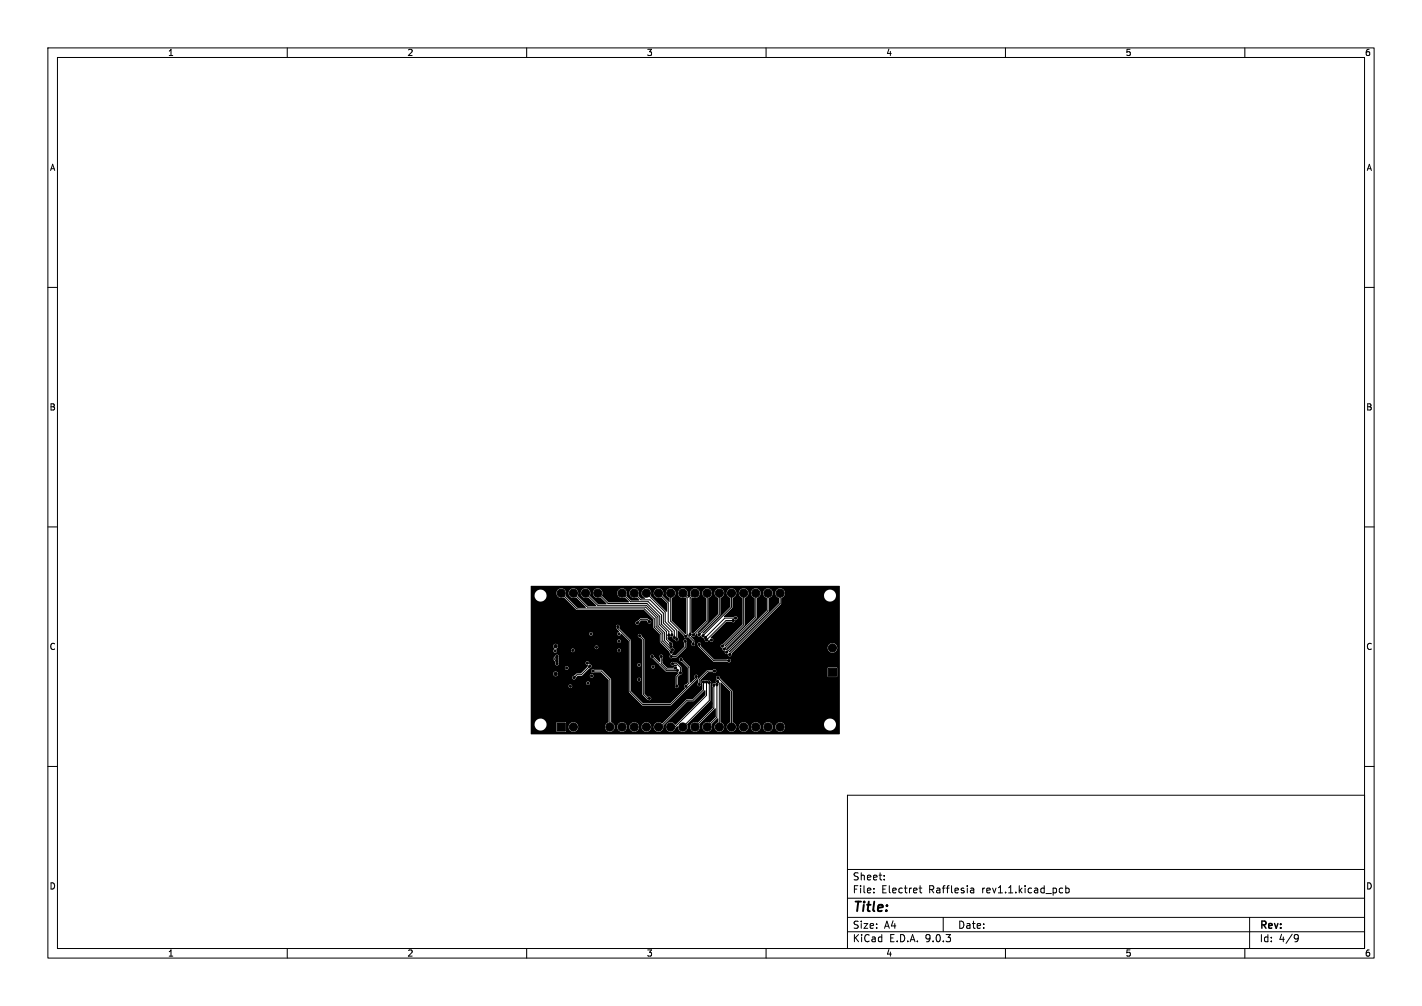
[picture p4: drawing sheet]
<svg xmlns="http://www.w3.org/2000/svg" width="297mm" height="210mm" viewBox="0 0 297 210" stroke-linecap="round" stroke-linejoin="round" font-family="sans-serif">
<defs><g id="words">
<text font-size="2.8" x="178" y="190.9">Title:</text>
<g font-size="2.1">
<text x="178" y="184">Sheet:</text>
<text x="178" y="186.7">File:</text>
<text x="184.1" y="186.7">Electret</text>
<text x="194" y="186.7">Rafflesia</text>
<text x="205.2" y="186.7">rev1.1.kicad_pcb</text>
<text x="178" y="196.9">KiCad</text>
<text x="178" y="194.1">Size:</text>
<text x="184.7" y="194.1">A4</text>
<text x="185.7" y="196.9">E.D.A.</text>
<text x="193.3" y="196.9">9.0.3</text>
<text x="200" y="194.1">Date:</text>
<text x="263" y="194.3">Rev:</text>
<text x="263" y="196.9">Id:</text>
<text x="267.1" y="196.9">4/9</text>
</g>
<g font-size="1.8">
<text x="35" y="11.9">1</text>
<text x="85" y="11.9">2</text>
<text x="135" y="11.9">3</text>
<text x="185" y="11.9">4</text>
<text x="235" y="11.9">5</text>
<text x="285" y="11.9">6</text>
<text x="10.3" y="35.9">A</text>
<text x="285.4" y="35.9">A</text>
<text x="10.3" y="85.9">B</text>
<text x="285.3" y="85.9">B</text>
<text x="10.3" y="135.9">C</text>
<text x="285.3" y="135.9">C</text>
<text x="10.3" y="185.9">D</text>
<text x="285.3" y="185.9">D</text>
<text x="35" y="199.9">1</text>
<text x="85" y="199.9">2</text>
<text x="135" y="199.9">3</text>
<text x="185" y="199.9">4</text>
<text x="235" y="199.9">5</text>
<text x="285" y="199.9">6</text>
</g>
</g></defs>
<g fill="none" stroke="#000" stroke-width=".21">
<path d="M10 10h277v190h-277zM12 12h273v186h-273zM60 10v2M110 10v2M160 10v2M210 10v2M260 10v2M10 60h2M285 60h2M10 110h2M285 110h2M116.3 137l-.4 .4v.3l.4 .3"/>
<path d="M117.2 123.8l3.3 3.3h14.1l2.1 2.1v1.7l1.3 1.4v1.7l2.2 2.1M119.8 123.8l2.9 2.9h12.2l2.1 2.2v1.9l1.4 1.4v1.6l1.8 1.8h.3M122.3 123.8l2.5 2.6h10.2l2.4 2.4v1.9l1.4 1.4v1.6l1.4 1.3M123.2 139.1l-1.8 1.7h-.9l-.6 .7M124.8 123.8l2.2 2.2h8.1l2.7 2.7v1.7l1.4 1.4v1.7l.9 .9M129 130.8v.4l2.6 2.5v10.7l2.6 2.7h5.9l5.3-5.4v-.5M129.9 123.8l1.8 1.8h3.7l2.8 2.8v1.9l1.5 1.5v.8M132.5 123.8l1.4 1.4h1.9l2.8 2.8v2l1.7 1.8v.8M133.6 132.7l.8 .8v11.4l.9 .9h.3M135 123.8l3.9 4v2l1.9 1.9v1.4M135.6 129.8l-.5-.5h-1.2l-.8 .7M136.2 137l2.9 3h2.4"/>
<path d="M137.5 123.8l2.1 2.1v3.9l1.8 1.8v1.9M138.1 137v1.5l1.2 1.2h1.6l.2-.3M140.1 123.8v5.9l3.2 3.1M140.5 138.6h.9l.7 .7v1.2l-.7 .7v2.1M142.2 137.7l1.7 1.6v3.3l-.6 .7M142.6 123.8l.9 .9v7.8l1.3 1.2v.8M143.1 133.9v1.2l-1.9 1.9h-1M145.2 123.8l-1.1 1v7.7M146 134.5v.4l3.1 3h3.2M147.7 123.8v5.9l-2.9 2.8M150.2 123.8v4.5l-4.2 4.2M152.8 123.8v2.9l-6 6"/>
<path d="M153.2 129.5h-1.6l-4 4.1M153.7 129h-2.3l-4.1 4.1M155.3 123.8v6.6l-4.4 4.5M157.9 123.8v5.1l-6.6 6.6M160.4 123.8v3.7l-8.6 8.6M162.9 123.8v2.2l-10.5 10.7M123.8 140.1h1.8l1.8 1.8v9.9M146.9 142.4v1.6l-2.1 2.2h-1.3l-5.6 5.6h-.4M147.6 142.4v2.8l-6.6 6.6h-.9M148.2 142.5v3.7l-5.6 5.6M149.1 143v4.8l-3.9 4M149.2 140.1h-1.4l-1.8 1.8v1"/>
<path d="M149.7 142.9v6.8l-2 2.1M149.9 142.2l.3 .4v9.2M150 141.5l2.8 2.8v7.5M10 160h2M177 166h108v32h-108zM285 160h2M60 198v2M110 198v2M160 198v2M177 194.5h108M177 191.5h108M177 187.5h108"/>
<path d="M177 181.5h108M182.5 186.3v.1M182.5 185.5v.1M184.7 183.6v.1M184.7 182.8v.1M192 185.4h.5M192.2 184.9v1.3l.3 .2M197 191.5v3M202.7 185.5h.6l.1 .9M202.7 186.3h.7M203.4 185.8l-.7 .1M210 198v2"/>
<path d="M221.5 185.4l.5 .1M222 186.3l-.5 .1M222.6 185.5l.4-.1 .3 .3-.1 .6h-.6M222.6 184.9v1.5M260 198v2M261 191.5v6.5M270.6 195.1l.5 .1a.99 .99 0 0 1-.4 1.4h-.2M271.2 195.7l-.3 .3h-.3"/>
</g>
<g fill="#000" stroke="#000" stroke-width=".21">
<path d="M164.6 123h1.7v1.7h-1.7zM173 139.5h1.7v1.7h-1.7zM116.4 150.9h1.7v1.7h-1.7z"/>
<circle cx="113.8" cy="138" r=".23"/>
<circle cx="113.8" cy="136.4" r=".23"/>
<circle cx="113.8" cy="139.7" r=".23"/>
<circle cx="115.4" cy="129.5" r=".22"/>
<circle cx="116" cy="135.9" r=".23"/>
<circle cx="116" cy="134.9" r=".35"/>
<circle cx="116.3" cy="138" r=".23"/>
<circle cx="116.3" cy="137.5" r=".23"/>
<circle cx="116.3" cy="137" r=".23"/>
<circle cx="116.3" cy="138.5" r=".23"/>
<circle cx="117.2" cy="123.8" r=".85"/>
<circle cx="118.4" cy="139.4" r=".23"/>
<circle cx="119.6" cy="135.8" r=".23"/>
<circle cx="119.8" cy="123.8" r=".85"/>
<circle cx="122.3" cy="123.8" r=".85"/>
<circle cx="122.7" cy="138.4" r=".23"/>
<circle cx="123.2" cy="139.1" r=".23"/>
<circle cx="123.4" cy="132.3" r=".23"/>
<circle cx="124.6" cy="135.1" r=".23"/>
<circle cx="124.8" cy="123.8" r=".85"/>
<circle cx="125.9" cy="136.4" r=".23"/>
<circle cx="125.9" cy="137.5" r=".23"/>
<circle cx="127.3" cy="139.4" r=".23"/>
<circle cx="127.4" cy="123.8" r=".85"/>
<circle cx="127.6" cy="137.5" r=".23"/>
<circle cx="127.6" cy="136.4" r=".23"/>
<circle cx="129" cy="130.8" r=".23"/>
<circle cx="129.3" cy="133.9" r=".23"/>
<circle cx="129.3" cy="132.3" r=".23"/>
<circle cx="129.3" cy="135.8" r=".23"/>
<circle cx="129.9" cy="123.8" r=".85"/>
<circle cx="132.5" cy="123.8" r=".85"/>
<circle cx="133.1" cy="130" r=".23"/>
<circle cx="133.3" cy="135.8" r=".23"/>
<circle cx="133.5" cy="138.8" r=".23"/>
<circle cx="133.6" cy="132.7" r=".23"/>
<circle cx="135" cy="123.8" r=".85"/>
<circle cx="135.6" cy="129.8" r=".23"/>
<circle cx="136.1" cy="137.8" r=".23"/>
<circle cx="136.2" cy="137" r=".23"/>
<circle cx="136.4" cy="139.2" r=".23"/>
<circle cx="137.2" cy="136.9" r=".23"/>
<circle cx="137.3" cy="138.9" r=".23"/>
<circle cx="137.5" cy="123.8" r=".85"/>
<circle cx="138.1" cy="137" r=".23"/>
<circle cx="138.7" cy="137.8" r=".23"/>
<circle cx="139.7" cy="132.6" r=".23"/>
<circle cx="140.1" cy="123.8" r=".85"/>
<circle cx="140.1" cy="134.4" r=".22"/>
<circle cx="140.2" cy="137" r=".23"/>
<circle cx="140.2" cy="136.1" r=".23"/>
<circle cx="140.2" cy="135" r=".23"/>
<circle cx="140.3" cy="132.6" r=".23"/>
<circle cx="140.5" cy="138.6" r=".23"/>
<circle cx="140.5" cy="135.6" r=".23"/>
<circle cx="140.8" cy="133.1" r=".23"/>
<circle cx="141.1" cy="139.4" r=".23"/>
<circle cx="141.4" cy="128.8" r=".23"/>
<circle cx="141.4" cy="133.5" r=".23"/>
<circle cx="141.5" cy="140" r=".23"/>
<circle cx="142.2" cy="137.7" r=".23"/>
<circle cx="142.6" cy="123.8" r=".85"/>
<circle cx="143.1" cy="133.9" r=".23"/>
<circle cx="143.3" cy="132.8" r=".23"/>
<circle cx="143.8" cy="137.7" r=".23"/>
<circle cx="144.1" cy="132.5" r=".23"/>
<circle cx="144.8" cy="134.5" r=".23"/>
<circle cx="144.8" cy="132.5" r=".22"/>
<circle cx="145.2" cy="123.8" r=".85"/>
<circle cx="145.4" cy="136" r=".23"/>
<circle cx="145.4" cy="128.8" r=".23"/>
<circle cx="145.4" cy="139.3" r=".23"/>
<circle cx="146" cy="132.5" r=".22"/>
<circle cx="146" cy="134.5" r=".23"/>
<circle cx="146.8" cy="132.7" r=".23"/>
<circle cx="147.1" cy="137.7" r=".23"/>
<circle cx="147.3" cy="133.1" r=".23"/>
<circle cx="147.6" cy="133.6" r=".23"/>
<circle cx="147.7" cy="123.8" r=".85"/>
<circle cx="148.5" cy="128.8" r=".23"/>
<circle cx="148.6" cy="133.6" r=".23"/>
<circle cx="150.2" cy="123.8" r=".85"/>
<circle cx="150.9" cy="134.9" r=".23"/>
<circle cx="151.3" cy="135.5" r=".23"/>
<circle cx="151.8" cy="136.1" r=".23"/>
<circle cx="152.3" cy="137.9" r=".23"/>
<circle cx="152.4" cy="136.7" r=".23"/>
<circle cx="152.8" cy="123.8" r=".85"/>
<circle cx="153.2" cy="129.5" r=".23"/>
<circle cx="153.7" cy="129" r=".23"/>
<circle cx="155.3" cy="123.8" r=".85"/>
<circle cx="156.2" cy="135.1" r=".23"/>
<circle cx="157.1" cy="136.9" r=".23"/>
<circle cx="157.9" cy="123.8" r=".85"/>
<circle cx="159.3" cy="135.8" r=".23"/>
<circle cx="160.4" cy="123.8" r=".85"/>
<circle cx="162.9" cy="123.8" r=".85"/>
<circle cx="163.1" cy="140" r=".23"/>
<circle cx="163.1" cy="136.7" r=".23"/>
<circle cx="163.1" cy="138.3" r=".23"/>
<circle cx="163.1" cy="135" r=".23"/>
<circle cx="173.9" cy="137.8" r=".85"/>
<circle cx="173.9" cy="135.3" r=".85"/>
<circle cx="115.2" cy="146" r=".22"/>
<circle cx="116" cy="140.7" r=".35"/>
<circle cx="117.3" cy="146.9" r=".23"/>
<circle cx="119.1" cy="143.3" r=".23"/>
<circle cx="119.8" cy="151.8" r=".85"/>
<circle cx="119.9" cy="141.5" r=".23"/>
<circle cx="121.2" cy="142.6" r=".23"/>
<circle cx="121.7" cy="147.2" r=".23"/>
<circle cx="122.3" cy="151.8" r=".85"/>
<circle cx="122.8" cy="142.6" r=".23"/>
<circle cx="123.6" cy="141.1" r=".23"/>
<circle cx="123.8" cy="140.1" r=".23"/>
<circle cx="124.8" cy="151.8" r=".85"/>
<circle cx="127.4" cy="151.8" r=".85"/>
<circle cx="129.8" cy="143.8" r=".23"/>
<circle cx="129.9" cy="151.8" r=".85"/>
<circle cx="132.5" cy="151.8" r=".85"/>
<circle cx="133.5" cy="141.9" r=".23"/>
<circle cx="135" cy="151.8" r=".85"/>
<circle cx="135.6" cy="145.8" r=".23"/>
<circle cx="137.5" cy="151.8" r=".85"/>
<circle cx="137.8" cy="141.7" r=".23"/>
<circle cx="138.3" cy="140.5" r=".23"/>
<circle cx="139.3" cy="142.5" r=".23"/>
<circle cx="140.1" cy="151.8" r=".85"/>
<circle cx="141.4" cy="143.3" r=".23"/>
<circle cx="141.4" cy="146.8" r=".23"/>
<circle cx="142.1" cy="140.5" r=".23"/>
<circle cx="142.6" cy="151.8" r=".85"/>
<circle cx="143.3" cy="143.3" r=".23"/>
<circle cx="144.4" cy="146.8" r=".23"/>
<circle cx="145.2" cy="151.8" r=".85"/>
<circle cx="145.4" cy="141.2" r=".23"/>
<circle cx="146" cy="142.9" r=".23"/>
<circle cx="146.9" cy="142.4" r=".23"/>
<circle cx="147.6" cy="142.4" r=".22"/>
<circle cx="147.7" cy="151.8" r=".85"/>
<circle cx="148.2" cy="142.5" r=".22"/>
<circle cx="148.5" cy="146.8" r=".23"/>
<circle cx="149.1" cy="143" r=".23"/>
<circle cx="149.2" cy="140.1" r=".23"/>
<circle cx="149.7" cy="142.9" r=".23"/>
<circle cx="149.9" cy="142.2" r=".23"/>
<circle cx="150" cy="141.5" r=".22"/>
<circle cx="150.2" cy="151.8" r=".85"/>
<circle cx="152.8" cy="151.8" r=".85"/>
<circle cx="155.3" cy="151.8" r=".85"/>
<circle cx="157.9" cy="151.8" r=".85"/>
<circle cx="160.4" cy="151.8" r=".85"/>
<circle cx="162.9" cy="151.8" r=".85"/>
<circle cx="163.1" cy="141.6" r=".23"/>
<circle cx="165.5" cy="151.8" r=".85"/>
</g>
<path d="M116.1 133.5h.9M116.1 142.1h.9" fill="none" stroke="#000" stroke-width="1.1"/>
<path d="M112.1 133.5h.6M112.1 142.1h.6" fill="none" stroke="#000" stroke-width="1.2"/>
<g fill="#000">
<path d="M123 139l.3 .3-.4 .1-.1-.1zM128.9 130.9h.3l-.2 .4zM133 129.9l.5-.1-.2 .4zM133.6 132.7l.2-.1 .1 .5-.4-.2zM135.3 129.5l.5 .1-.3 .3zM139.6 132.2l.3 .4h-.4zM139.8 134.1l.4 .1-.3 .3zM139.8 134.8h.4v.2l-.2 .1zM139.9 135.9l.4 .1-.3 .3zM140.3 132.1l.2 .4h-.4zM140.1 135.4h.3v.4l-.4-.3zM140.8 132.7l.3 .4-.5-.1z"/>
<path d="M141.3 133l.3 .4h-.5zM142.2 137.7l.2-.1 .1 .4-.4-.1zM142.9 132.6l.5 .1-.3 .3zM144.1 132l.3 .4h-.5zM144.7 134l.3 .5-.4-.1zM144.7 132.4l.5-.1-.2 .4zM145.9 134.6l.4-.1-.3 .5zM145.9 132.3l.5-.1-.2 .4zM146.7 132.5l.5-.1-.2 .4zM147.2 132.9l.5-.1-.2 .4zM147.5 133.4l.3-.2 .1 .1-.1 .4zM150.8 134.7l.4-.1-.1 .4z"/>
<path d="M151.1 135.3l.5-.1-.2 .4zM151.7 136l.4-.1-.1 .4zM151.8 137.9l.4-.2v.4zM152.3 136.5l.3-.3 .1 .1-.1 .4zM152.7 129.5l.4-.2v.5zM153.2 129l.4-.2v.4zM110.9 122.4h64.5l-.1 30.9h-64.3l-.2-.1v-.6l7.3 .2 .1-.2v-.7h.6v.2a1.01 1.01 0 0 0 1.6 .4 1.01 1.01 0 0 0-.3-1.7 1.01 1.01 0 0 0-1.3 1.1h-.6l-.1-1.1h-1.7l-.2 .1v1.7h-5.4v-1.4h.9a1.25 1.25 0 0 0 1.7 1.2 1.25 1.25 0 0 0 .3-2.1 1.25 1.25 0 0 0-2 .7v.2h-.9v-8h8a.38 .38 0 0 0 .4 .4 .38 .38 0 0 0 .2-.6 .38 .38 0 0 0-.6 .1l-8 .1v-.6h11.6a.38 .38 0 0 0 .5 .4 .38 .38 0 0 0 .2-.6 .38 .38 0 0 0-.6 .1l-11.7 .1v-1.2h8.7a.38 .38 0 0 0 .3 .4 .38 .38 0 0 0 .4-.1l.5-.6h2.5a.38 .38 0 0 0 .6 .3 .38 .38 0 0 0 0-.6 .38 .38 0 0 0-.6 .2h-1.6l1-1 .8 .1a.41 .41 0 0 0 .3 .3 .41 .41 0 0 0 .5-.1l1.3 .1 1.6 1.6v8.8a1.01 1.01 0 0 0-.4 1.7 1.01 1.01 0 0 0 1.7-.6h.5l.1 .2a1.01 1.01 0 0 0 1 .7 1.01 1.01 0 0 0 .9-.9h.6v.2a1.01 1.01 0 0 0 1.1 .7 1.01 1.01 0 0 0 .9-.9h.5v.2a1.01 1.01 0 0 0 1.1 .7 1.01 1.01 0 0 0 .9-.9h.5l.1 .2a1.03 1.03 0 0 0 1.3 .6 1.03 1.03 0 0 0 .7-1.3l5-5h1.3l2.2-2.3h.2v1l-6.2 6.2a1.02 1.02 0 0 0-1.4-.5 1.02 1.02 0 0 0-.4 1.4 1.02 1.02 0 0 0 1.4 .3l.4-.5 .4-.4a1.05 1.05 0 0 0 1 1.2 1.05 1.05 0 0 0 1.1-.9h.6v.2a1.05 1.05 0 0 0 1.4 .5 1.05 1.05 0 0 0 .5-1.4l3.3-3.3 .1 1.8-1.2 1.2a1.03 1.03 0 0 0-1.5 .3 1.03 1.03 0 0 0 .5 1.4 1.03 1.03 0 0 0 1.4-.5l-.1-.9 1.3-1.3 .1 .1v.7a1.03 1.03 0 0 0-.8 1.2 1.03 1.03 0 0 0 1.2 .8 1.03 1.03 0 0 0 .8-1.2l-.2-.4-.5-.4v-8.2l2.1 1.9-.1 6.4a1.02 1.02 0 0 0-.4 1.7 1.02 1.02 0 0 0 1.7-.6h.5l.1 .2a1.01 1.01 0 0 0 1 .7 1.01 1.01 0 0 0 .9-.9h.6v.2a1.01 1.01 0 0 0 1.1 .7 1.01 1.01 0 0 0 .9-.9h.5v.2a1.01 1.01 0 0 0 1.1 .7 1.01 1.01 0 0 0 .9-.9h.5l.1 .2a1 1 0 0 0 1.4 .6 1 1 0 0 0 .3-1.5h8.4v.2a1.25 1.25 0 0 0 1.9 .9 1.25 1.25 0 0 0 0-2.1 1.25 1.25 0 0 0-1.9 1l-8.4-.1a1.01 1.01 0 0 0-1.1-.3 1.01 1.01 0 0 0-.7 1.1h-.5v-.2a1.01 1.01 0 0 0-1.1-.9 1.01 1.01 0 0 0-.9 1.1h-.5v-.2a1.01 1.01 0 0 0-1.1-.9 1.01 1.01 0 0 0-.9 1.1h-.6v-.2a1.01 1.01 0 0 0-1.1-.9 1.01 1.01 0 0 0-.9 1.1h-.5v-.2a1.26 1.26 0 0 0-.8-1v-6.4l-2.5-2.6-.3-.5h22.7l.1 .1h1.7l.2-.1v-1.8h-2v1.8h-22.7a.42 .42 0 0 0-.6 .1 .42 .42 0 0 0 .1 .6l-.3 .8a.41 .41 0 0 0-.5 0 .41 .41 0 0 0-.1 .5l.1 .3v4.3l-3.3 3.1a1.01 1.01 0 0 0-1.4 1h-.6l-.1-.7 4.8-4.8 .1-3.4 .1-.4a.43 .43 0 0 0-.1-.5 .43 .43 0 0 0-.6 0h-.5a.45 .45 0 0 0-.5-.1 .45 .45 0 0 0-.2 .5l.1 .4v1.1l-2 1.9-1.3 .1-5 5h-.2a1 1 0 0 0-1.1-.1 1 1 0 0 0-.6 1h-.5v-.2a1.01 1.01 0 0 0-1.1-.9 1.01 1.01 0 0 0-.9 1.1h-.5v-.2a1.01 1.01 0 0 0-1.1-.9 1.01 1.01 0 0 0-.9 1.1h-.6v-.2a1.01 1.01 0 0 0-1.1-.9 1.01 1.01 0 0 0-.9 1.1h-.5v-.2a1.26 1.26 0 0 0-.8-1v-8.9l-1.9-2-1.9-.1-.4 .3h-.8l.8-.6a.43 .43 0 0 0 .1-.5 .43 .43 0 0 0-.4-.3 .39 .39 0 0 0-.3-.5 .39 .39 0 0 0-.5 .3 .39 .39 0 0 0 .5 .4l-.1 .4-1.4 1.4h-.9l-.9 .8h-8.7v-.8h4.7a.5 .5 0 0 0 .7 .6 .5 .5 0 0 0 .2-.9 .5 .5 0 0 0-.8 .2l-.1 .1h-4.7v-1.2l7.2 .1a.38 .38 0 0 0 .6 .3 .38 .38 0 0 0 0-.7 .38 .38 0 0 0-.6 .3h-7.2v-2.1h4.9v.5l.3 .4a.47 .47 0 0 0 .1 .5 .47 .47 0 0 0 .5 .1l.1-1.4a.42 .42 0 0 0-.1-.7 .42 .42 0 0 0-.6 .3l-.3 .3h-4.9v-2.5h4.7l.3 .7a.38 .38 0 0 0-.2 .5 .38 .38 0 0 0 .5 .2 .38 .38 0 0 0 .2-.5l3 .1a.38 .38 0 0 0 .4 .3 .38 .38 0 0 0 .3-.4l8.9 .1a.38 .38 0 0 0 .6 .3 .38 .38 0 0 0 0-.7 .38 .38 0 0 0-.6 .3l-8.9-.1a.38 .38 0 0 0-.4-.2 .38 .38 0 0 0-.3 .3h-3l-.2-.2 .4-.4 7.7 .1a.38 .38 0 0 0 .6 .2 .38 .38 0 0 0 0-.6 .38 .38 0 0 0-.6 .3h-7.7v-.4l-.3-.3a.5 .5 0 0 0-.7 .4h-4.7v-1l18.1 .1a.38 .38 0 0 0 .6 .3 .38 .38 0 0 0 0-.7 .38 .38 0 0 0-.6 .3h-18.1v-1.5l12.3 .1a.38 .38 0 0 0 .5 .3 .38 .38 0 0 0 0-.7 .38 .38 0 0 0-.5 .3h-12.3v-1.5h17.9l.2 .5 .4 .6a.43 .43 0 0 0-.4 .4 .43 .43 0 0 0 .4 .4 .43 .43 0 0 0 .5-.4l1.6 1.5v10.6l2.7 2.8 6 .1 5.6-5.5 .1 .1v.7a.39 .39 0 0 0 0 .6 .39 .39 0 0 0 .6-.1 .39 .39 0 0 0-.1-.6v-.6l1.6-1.6h1a.39 .39 0 0 0 .6 0 .39 .39 0 0 0-.1-.6 .39 .39 0 0 0-.5 .2h-1.2l-1.9 1.9-.1-.1 .1-.3a.38 .38 0 0 0-.4-.6 .38 .38 0 0 0-.3 .6v.3l-.8 .8h-.2v-3.2l-1.5-1.8a.38 .38 0 0 0-.6-.1 .38 .38 0 0 0 .1 .6l.4 .2 1.2 1.2v3.1l-.5 .4a.44 .44 0 0 0-.3 .3 .44 .44 0 0 0 .2 .5l-3.1 3.1-5.6 .1-2.6-2.6v-2.5l1.3 .1a.38 .38 0 0 0 .6 .3 .38 .38 0 0 0 0-.7 .38 .38 0 0 0-.6 .3h-1.3v-3l1.3 .1a.38 .38 0 0 0 .6 .2 .38 .38 0 0 0 0-.6 .38 .38 0 0 0-.6 .3h-1.3v-5.1l-1-1h2.4l.1 .2 .8 .7 .1 11.3 1 1.1a.43 .43 0 0 0 .6 .2 .43 .43 0 0 0 .1-.7 .43 .43 0 0 0-.6 0l-.7-.7v-5.7l1.4 .1a.38 .38 0 0 0 .6 .3 .38 .38 0 0 0 0-.6 .38 .38 0 0 0-.6 .2h-1.4v-2.1h1.2l.2 .3 .3 .1 2.7 2.7 2.1 .1 .6 .1v.3l-.6 .6v1.7a.4 .4 0 0 0-.1 .6 .4 .4 0 0 0 .7 0 .4 .4 0 0 0-.1-.6v-1.5l.5-.6a.41 .41 0 0 0 .4-.2 .41 .41 0 0 0-.2-.5v-.9l-.8-.8-.7-.1a.4 .4 0 0 0-.6 0 .4 .4 0 0 0 0 .6 .4 .4 0 0 0 .6-.1h.5l.1 .2-.4 .1-.4 .3h-1.3l-1-1 .1-1.1a.39 .39 0 0 0-.1-.6 .39 .39 0 0 0-.5 .1 .39 .39 0 0 0 .1 .6v.7l-.2 .1-1.1-1.2a.38 .38 0 0 0-.4-.3 .38 .38 0 0 0-.4 .3h-1.2v-3.6l-.6-.8a.38 .38 0 0 0-.4-.3 .38 .38 0 0 0-.4 .4h-2.4l-1.4-1.5v-.2a.38 .38 0 0 0-.3-.6 .38 .38 0 0 0-.4 .4h-17.9v-.8l21.9 .1a.38 .38 0 0 0 .4 .3 .38 .38 0 0 0 .4-.2l.5-.7h1l.3 .4a.38 .38 0 0 0 .6 .2 .38 .38 0 0 0-.1-.7l-.6-.3h-1.4l-1.1 .9h-21.9v-5.8h.9v.2a1.25 1.25 0 0 0 1.5 1.2 1.25 1.25 0 0 0 .9-1.7h2.1l.1 .2a1.17 1.17 0 0 0 1.5 .6l2.7 2.6 14 .1 1.9 1.8v1.8l1.4 1.4 .1 1.7 1.8 1.8 .4 .8a.4 .4 0 0 0-.2 .6 .4 .4 0 0 0 .7-.1h.7l2-2 .1-1a.39 .39 0 0 0-.1-.6 .39 .39 0 0 0-.5 .1 .39 .39 0 0 0 .1 .5v.9l-1.7 1.7h-.6l-.2-.1 .2-.6a.55 .55 0 0 0 0-1l-.2-.4a.41 .41 0 0 0-.1-.6l-.9-.7v-.4h.3a.71 .71 0 0 1 1 .4l.2 .1a.43 .43 0 0 0 .5 .4 .43 .43 0 0 0 .2-.7v-1.6l1.1 1 .2 .4a.42 .42 0 0 0 .4 .2 .42 .42 0 0 0 .4-.2l.9 .8-.2 .6a.38 .38 0 0 0 .3 .5 .38 .38 0 0 0 .5-.5h.5l.2 .6 3.1 3.1 3.1 .2a.38 .38 0 0 0 .6-.4 .38 .38 0 0 0-.6-.3l-.3 .1h-2.6l-2.9-2.9h4.2l.4 .6a.48 .48 0 0 0 .5 .6 .45 .45 0 0 0 .6 .5 .4 .4 0 0 0 .3 .5 .4 .4 0 0 0 .5-.3l.1-.3 1-1h19v.1a1 1 0 0 0 1.6 .5 1 1 0 0 0-.3-1.7 1 1 0 0 0-1.3 1.1h-19l9.2-9.3 .1-1.3 .7-.6h8.2a1.25 1.25 0 0 0 1.7 1.3 1.25 1.25 0 0 0 .4-2.1 1.25 1.25 0 0 0-2.1 .6v.2h-8.2a1.03 1.03 0 0 0-.7-1.3 1.03 1.03 0 0 0-1.3 .8 1.03 1.03 0 0 0 .8 1.2v1l-10.2 10.2-.2 .1v-.3l8.3-8.3v-2.8a1.02 1.02 0 0 0 .7-1.5 1.02 1.02 0 0 0-1.7 0 1.02 1.02 0 0 0 .6 1.5v2.6l-8.2 8.2-.3 .1 .1-.4 6.2-6.3 .1-4.1a1.02 1.02 0 0 0 .8-1.2 1.02 1.02 0 0 0-1.3-.8 1.02 1.02 0 0 0-.6 1.4l.6 .6v3.9l-6.2 6.2v-.3l4.1-4.2v-5.6a1.02 1.02 0 0 0 .9-1.2 1.02 1.02 0 0 0-1.4-.8 1.02 1.02 0 0 0-.6 1.4l.7 .6v5.5l-4.6 4.4h-4.2l.1-.2a.38 .38 0 0 0-.3-.5 .38 .38 0 0 0-.4 .3h-.5l-.2-.8-.7-.6 .1-.2a.48 .48 0 0 0 .8-.1l.3-.5h.2a.46 .46 0 0 0 .1 .6 .46 .46 0 0 0 .6 0l.7 .6a.47 .47 0 0 0 .3 .5 .47 .47 0 0 0 .5-.1l.2-.3a.43 .43 0 0 0 .5 .4 .43 .43 0 0 0 .3-.4l-.4-.3v-.2l3.2-3.2h1l.3 .1a.43 .43 0 0 0 .6-.5 .38 .38 0 0 0 .5-.4 .38 .38 0 0 0-.6-.3l-.3 .1h-1.9l-.1-.1 1.8-1.8v-2a1.02 1.02 0 0 0 .8-1.2 1.02 1.02 0 0 0-1.3-.8 1.02 1.02 0 0 0-.6 1.4l.7 .6-.1 1.8-5.5 5.5-.3 .1v-.2l3.7-3.7 .1-3.5a1.02 1.02 0 0 0 .8-1.2 1.02 1.02 0 0 0-1.3-.8 1.02 1.02 0 0 0-.6 1.4l.6 .6v3.3l-3.8 3.8-.4 .2-.1-.2 2.2-2.3v-4.9a1.02 1.02 0 0 0 .7-1.5 1.02 1.02 0 0 0-1.7 0 1.02 1.02 0 0 0 .6 1.5v4.8l-2.5 2.4-.4 .2-.2-.3v-7a.63 .63 0 0 1 .9-.1 1.02 1.02 0 0 0 .8-1.3 1.02 1.02 0 0 0-1.4-.6 1.02 1.02 0 0 0-.4 1.5l-.4 .4-.2-.2a.41 .41 0 0 1-.1-.7 1 1 0 0 0-1.2-1 1 1 0 0 0-.7 1.4 1 1 0 0 0 1.5 .4l.1 7.6-.1 .1-2.9-2.8v-4.8a1.02 1.02 0 0 0 .6-1.5 1.02 1.02 0 0 0-1.6 0 1.02 1.02 0 0 0 .5 1.5l.1 .7-.2 .2-1.3-1.3a1.02 1.02 0 0 0-.6-1.6 1.02 1.02 0 0 0-1.2 1.2 1.02 1.02 0 0 0 1.5 .7l1.3 1.3-.1 1.7-3.4-3.3a1.04 1.04 0 0 0-.5-1.5 1.04 1.04 0 0 0-1.4 .6 1.04 1.04 0 0 0 .7 1.4l-.1 .1h-.7a.84 .84 0 0 1-.4-1.3 1.01 1.01 0 0 0-1.3-.8 1.01 1.01 0 0 0-.7 1.4 1.01 1.01 0 0 0 1.5 .4l.5 .5v.2h-1.7l-1-1a1.03 1.03 0 0 0-.3-1.4 1.03 1.03 0 0 0-1.4 .4 1.03 1.03 0 0 0 .5 1.4l.9-.1 .9 1-4.3 .1-1.4-1.4a1.02 1.02 0 0 0-.6-1.6 1.02 1.02 0 0 0-1.2 1.2 1.02 1.02 0 0 0 1.5 .7l1.3 1.2-.1 .2h-1.7l-1.7-1.7a1.03 1.03 0 0 0-.3-1.4 1.03 1.03 0 0 0-1.4 .4 1.03 1.03 0 0 0 .5 1.4l.9-.1 1.6 1.8h-1.7l-2.2-2.1a1.02 1.02 0 0 0-.6-1.6 1.02 1.02 0 0 0-1.2 1.2 1.02 1.02 0 0 0 1.5 .7l2 2v.2h-1.7l-2.5-2.5a1.02 1.02 0 0 0-.6-1.5 1.02 1.02 0 0 0-1.3 1h-2.1a1.25 1.25 0 0 0-1.4-.8 1.25 1.25 0 0 0-1 1.1h-.9zM119.8 141.3l.3-.2 .2 .1-.2 .4zM135.2 145.8l.4-.2-.1 .4zM145.2 141.3h.4l-.1 .4zM146.7 142.4h.5l-.2 .4zM147.3 142.4h.5l-.2 .4z"/>
<path d="M147.9 142.5h.5l-.2 .4zM148.9 143h.4l-.1 .4zM149.5 142.9h.4l-.1 .4zM149.9 142.2l.2-.1v.5l-.4-.2zM150 141.5l.1-.1 .1 .4-.4-.1z"/>
</g>
<use href="#words"/>
</svg>
